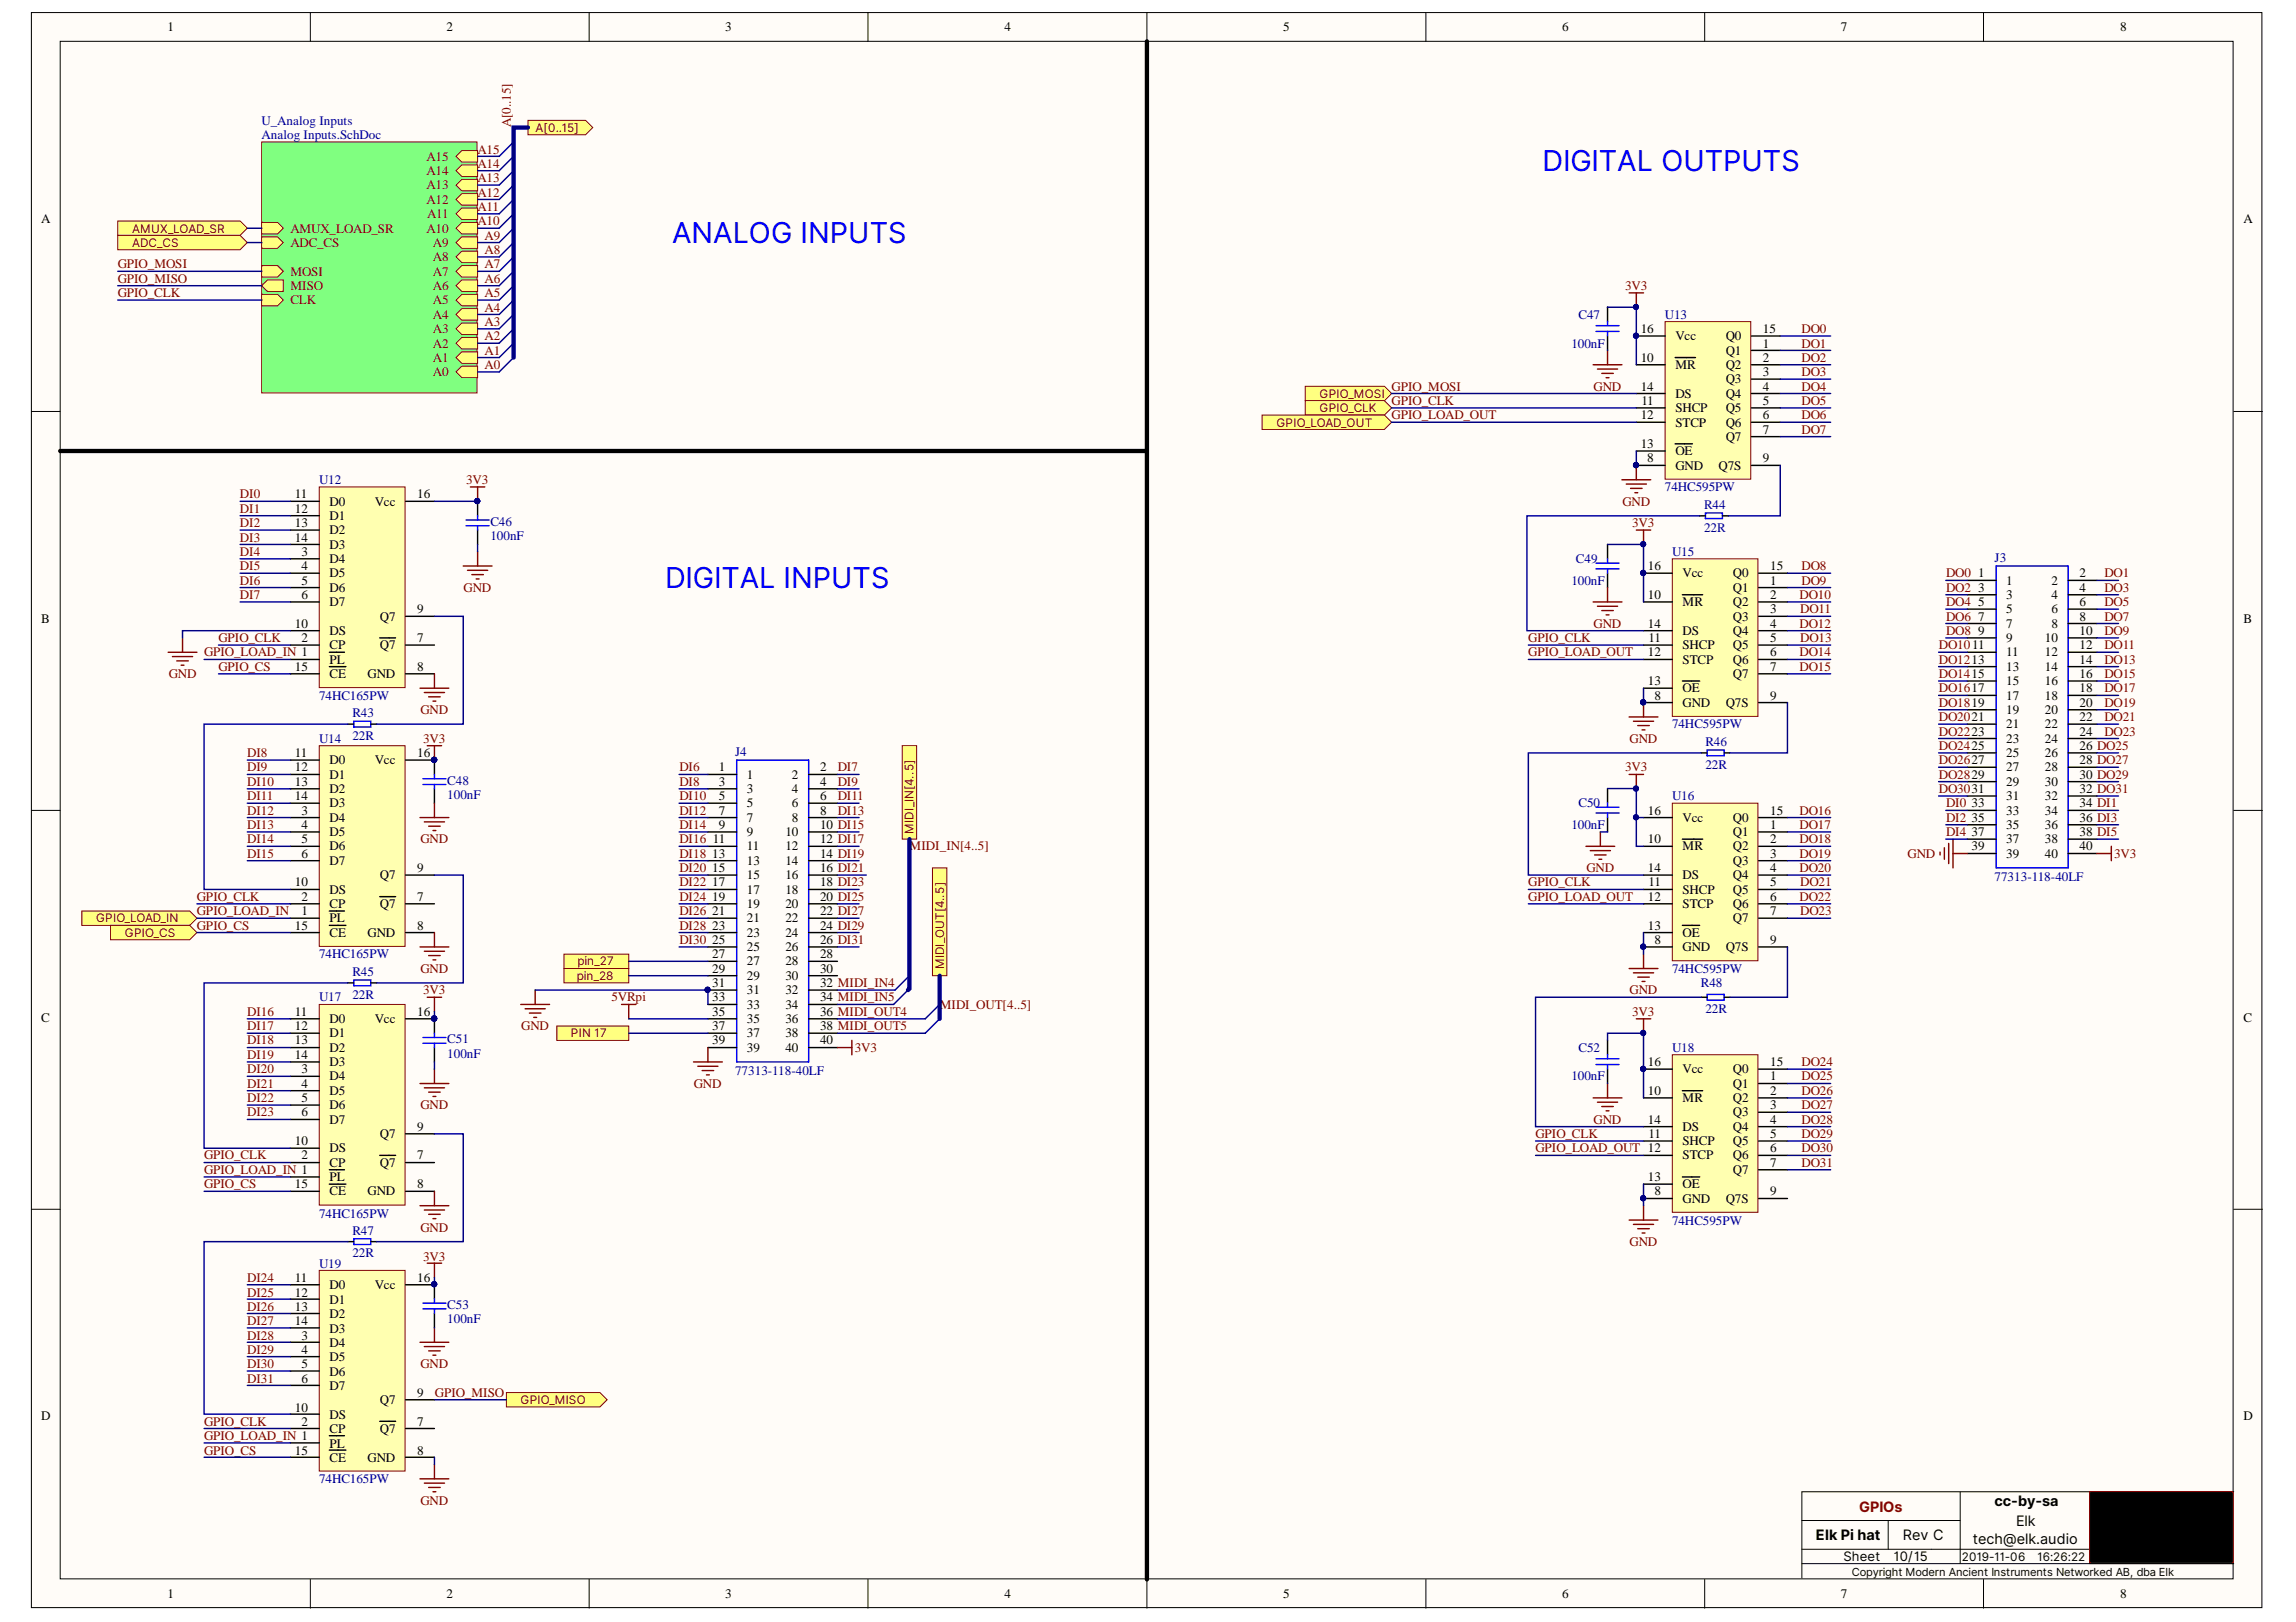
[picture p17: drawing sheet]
<svg xmlns="http://www.w3.org/2000/svg" width="297mm" height="210mm" viewBox="0 0 297 210" stroke-linecap="round" stroke-linejoin="round" font-family="sans-serif">
<defs><g id="words">
<g font-size="3.7" fill="#00f">
<text x="199.6" y="22.2">DIGITAL OUTPUTS</text>
<text x="87" y="31.4">ANALOG INPUTS</text>
<text x="86" y="76.1">DIGITAL INPUTS</text>
</g>
<text font-size="1.9" fill="#980000" x="240.5" y="195.6">GPIOs</text>
<g font-size="1.9">
<text x="258" y="194.8">cc-by-sa</text>
<text x="260.8" y="197.5">Elk</text>
<text x="234.9" y="199.3">Elk Pi hat</text>
<text x="246.2" y="199.3">Rev C</text>
<text x="255.2" y="199.8">tech@elk.audio</text>
</g>
<g font-size="1.7">
<text x="21.7" y="4.1">1</text>
<text x="57.8" y="4.1">2</text>
<text x="93.8" y="4.1">3</text>
<text x="129.9" y="4.1">4</text>
<text x="166" y="4.1">5</text>
<text x="202.1" y="4.1">6</text>
<text x="238.1" y="4.1">7</text>
<text x="274.3" y="4.1">8</text>
<text x="5.3" y="28.9">A</text>
<text x="290.3" y="28.9">A</text>
<text x="212.3" y="46.8">10</text>
<text x="212.3" y="43.1">16</text>
<text x="216.7" y="47.8">MR</text>
<text x="216.7" y="44">Vcc</text>
<text x="223.3" y="45.9">Q1</text>
<text x="223.3" y="47.8">Q2</text>
<text x="223.3" y="44">Q0</text>
<text x="228.1" y="45">1</text>
<text x="228.1" y="46.8">2</text>
<text x="228.1" y="43.1">15</text>
<text x="212.3" y="50.6">14</text>
<text x="212.3" y="52.4">11</text>
<text x="216.7" y="53.3">SHCP</text>
<text x="216.7" y="51.5">DS</text>
<text x="223.3" y="49.6">Q3</text>
<text x="223.3" y="51.5">Q4</text>
<text x="223.3" y="53.3">Q5</text>
<text x="228.1" y="48.7">3</text>
<text x="228.1" y="50.6">4</text>
<text x="228.1" y="52.4">5</text>
<text x="212.3" y="54.3">12</text>
<text x="212.3" y="58">13</text>
<text x="213.1" y="59.9">8</text>
<text x="216.7" y="55.2">STCP</text>
<text x="216.7" y="58.9">OE</text>
<text x="223.3" y="55.2">Q6</text>
<text x="223.3" y="57.1">Q7</text>
<text x="228.1" y="54.3">6</text>
<text x="228.1" y="56.1">7</text>
<text x="228.1" y="59.9">9</text>
<text x="38.2" y="64.5">11</text>
<text x="42.6" y="65.4">D0</text>
<text x="48.5" y="65.4">Vcc</text>
<text x="54" y="64.5">16</text>
<text x="216.7" y="60.8">GND</text>
<text x="222.3" y="60.8">Q7S</text>
<text x="38.2" y="66.4">12</text>
<text x="38.2" y="68.2">13</text>
<text x="38.2" y="70.1">14</text>
<text x="39" y="71.9">3</text>
<text x="42.6" y="67.3">D1</text>
<text x="42.6" y="69.1">D2</text>
<text x="42.6" y="71">D3</text>
<text x="39" y="73.8">4</text>
<text x="39" y="75.7">5</text>
<text x="39" y="77.5">6</text>
<text x="42.6" y="72.9">D4</text>
<text x="42.6" y="74.7">D5</text>
<text x="42.6" y="76.6">D6</text>
<text x="213.2" y="77.5">10</text>
<text x="213.2" y="73.8">16</text>
<text x="217.7" y="74.7">Vcc</text>
<text x="224.2" y="76.6">Q1</text>
<text x="224.2" y="74.7">Q0</text>
<text x="229" y="75.7">1</text>
<text x="229" y="77.5">2</text>
<text x="229" y="73.8">15</text>
<text x="255.9" y="74.7">1</text>
<text x="255.9" y="76.6">3</text>
<text x="259.6" y="75.7">1</text>
<text x="259.6" y="77.5">3</text>
<text x="265.4" y="75.7">2</text>
<text x="265.4" y="77.5">4</text>
<text x="269" y="74.7">2</text>
<text x="269" y="76.6">4</text>
<text x="5.3" y="80.6">B</text>
<text x="38.2" y="81.2">10</text>
<text x="39" y="83.1">2</text>
<text x="42.6" y="78.4">D7</text>
<text x="42.6" y="82.2">DS</text>
<text x="49.2" y="80.3">Q7</text>
<text x="54" y="83.1">7</text>
<text x="54" y="79.4">9</text>
<text x="213.2" y="81.2">14</text>
<text x="213.3" y="83.1">11</text>
<text x="217.7" y="78.4">MR</text>
<text x="217.7" y="82.2">DS</text>
<text x="224.2" y="78.4">Q2</text>
<text x="224.2" y="80.3">Q3</text>
<text x="224.2" y="82.2">Q4</text>
<text x="229" y="79.4">3</text>
<text x="229" y="81.2">4</text>
<text x="229" y="83.1">5</text>
<text x="255.9" y="78.4">5</text>
<text x="255.9" y="80.3">7</text>
<text x="255.9" y="82.2">9</text>
<text x="259.6" y="79.4">5</text>
<text x="259.6" y="81.2">7</text>
<text x="259.6" y="83.1">9</text>
<text x="264.5" y="83.1">10</text>
<text x="265.4" y="79.4">6</text>
<text x="265.4" y="81.2">8</text>
<text x="269" y="78.4">6</text>
<text x="269" y="80.3">8</text>
<text x="269" y="82.2">10</text>
<text x="290.3" y="80.6">B</text>
<text x="38.2" y="86.8">15</text>
<text x="42.6" y="85.9">PL</text>
<text x="42.6" y="84">CP</text>
<text x="42.6" y="87.7">CE</text>
<text x="47.5" y="87.7">GND</text>
<text x="49.2" y="84">Q7</text>
<text x="54" y="86.8">8</text>
<text x="213.2" y="85">12</text>
<text x="213.2" y="88.7">13</text>
<text x="217.7" y="84">SHCP</text>
<text x="217.7" y="85.9">STCP</text>
<text x="217.7" y="89.6">OE</text>
<text x="224.2" y="84">Q5</text>
<text x="224.2" y="85.9">Q6</text>
<text x="224.2" y="87.7">Q7</text>
<text x="229" y="85">6</text>
<text x="229" y="86.8">7</text>
<text x="259.6" y="85">11</text>
<text x="259.6" y="86.8">13</text>
<text x="259.6" y="88.7">15</text>
<text x="264.5" y="85">12</text>
<text x="264.5" y="86.8">14</text>
<text x="264.5" y="88.7">16</text>
<text x="269" y="84">12</text>
<text x="269" y="85.9">14</text>
<text x="269" y="87.7">16</text>
<text x="269" y="89.6">18</text>
<text x="214" y="90.5">8</text>
<text x="217.7" y="91.5">GND</text>
<text x="223.3" y="91.5">Q7S</text>
<text x="229" y="90.5">9</text>
<text x="259.6" y="90.5">17</text>
<text x="259.6" y="92.4">19</text>
<text x="259.6" y="94.3">21</text>
<text x="264.5" y="90.5">18</text>
<text x="264.5" y="92.4">20</text>
<text x="264.5" y="94.3">22</text>
<text x="269" y="91.5">20</text>
<text x="269" y="93.3">22</text>
<text x="269" y="95.2">24</text>
<text x="38.2" y="98">11</text>
<text x="38.2" y="99.8">12</text>
<text x="38.2" y="101.7">13</text>
<text x="42.6" y="98.9">D0</text>
<text x="42.6" y="100.8">D1</text>
<text x="48.5" y="98.9">Vcc</text>
<text x="54" y="98">16</text>
<text x="93" y="99.8">1</text>
<text x="93" y="101.7">3</text>
<text x="96.6" y="100.8">1</text>
<text x="102.5" y="100.8">2</text>
<text x="106.1" y="99.8">2</text>
<text x="106.1" y="101.7">4</text>
<text x="259.6" y="96.1">23</text>
<text x="259.6" y="98">25</text>
<text x="259.6" y="99.8">27</text>
<text x="259.6" y="101.7">29</text>
<text x="264.5" y="96.1">24</text>
<text x="264.5" y="98">26</text>
<text x="264.5" y="99.8">28</text>
<text x="264.5" y="101.7">30</text>
<text x="269" y="97">26 DO25</text>
<text x="269" y="98.9">28 DO27</text>
<text x="269" y="100.8">30 DO29</text>
<text x="38.2" y="103.6">14</text>
<text x="39" y="105.4">3</text>
<text x="39" y="107.3">4</text>
<text x="42.6" y="106.3">D4</text>
<text x="42.6" y="102.6">D2</text>
<text x="42.6" y="104.5">D3</text>
<text x="93" y="103.6">5</text>
<text x="93" y="105.4">7</text>
<text x="93" y="107.3">9</text>
<text x="96.6" y="102.6">3</text>
<text x="96.6" y="104.5">5</text>
<text x="96.6" y="106.3">7</text>
<text x="102.5" y="102.6">4</text>
<text x="102.5" y="104.5">6</text>
<text x="102.5" y="106.3">8</text>
<text x="106.1" y="103.6">6</text>
<text x="106.1" y="105.4">8</text>
<text x="106.1" y="107.3">10 DI15</text>
<text x="213.2" y="105.4">16</text>
<text x="217.7" y="106.3">Vcc</text>
<text x="224.2" y="106.3">Q0</text>
<text x="229" y="107.3">1</text>
<text x="229" y="105.4">15</text>
<text x="255.1" y="104.5">33</text>
<text x="255.1" y="106.3">35</text>
<text x="259.6" y="103.6">31</text>
<text x="259.6" y="105.4">33</text>
<text x="259.6" y="107.3">35</text>
<text x="264.5" y="103.6">32</text>
<text x="264.5" y="105.4">34</text>
<text x="264.5" y="107.3">36</text>
<text x="269" y="102.6">32 DO31</text>
<text x="269" y="104.5">34 DI1</text>
<text x="269" y="106.3">36 DI3</text>
<text x="39" y="109.1">5</text>
<text x="39" y="111">6</text>
<text x="42.6" y="108.2">D5</text>
<text x="42.6" y="110.1">D6</text>
<text x="42.6" y="111.9">D7</text>
<text x="49.2" y="113.8">Q7</text>
<text x="54" y="112.9">9</text>
<text x="92.1" y="111">13</text>
<text x="92.1" y="112.9">15</text>
<text x="92.2" y="109.1">11</text>
<text x="96.6" y="108.2">9</text>
<text x="96.6" y="110.1">11</text>
<text x="96.6" y="111.9">13</text>
<text x="96.6" y="113.8">15</text>
<text x="101.6" y="108.2">10</text>
<text x="101.6" y="110.1">12</text>
<text x="101.6" y="111.9">14</text>
<text x="101.6" y="113.8">16</text>
<text x="106.1" y="109.1">12 DI17</text>
<text x="106.1" y="111">14 DI19</text>
<text x="106.1" y="112.9">16 DI21</text>
<text x="213.2" y="109.1">10</text>
<text x="213.2" y="112.9">14</text>
<text x="217.7" y="110.1">MR</text>
<text x="217.7" y="113.8">DS</text>
<text x="224.2" y="108.2">Q1</text>
<text x="224.2" y="110.1">Q2</text>
<text x="224.2" y="111.9">Q3</text>
<text x="224.2" y="113.8">Q4</text>
<text x="229" y="109.1">2</text>
<text x="229" y="111">3</text>
<text x="229" y="112.9">4</text>
<text x="255.1" y="108.2">37</text>
<text x="255.1" y="110.1">39</text>
<text x="259.6" y="109.1">37</text>
<text x="259.6" y="111">39</text>
<text x="264.5" y="109.1">38</text>
<text x="264.5" y="111">40</text>
<text x="269" y="108.2">38 DI5</text>
<text x="269" y="110.1">40</text>
<text x="38.2" y="114.7">10</text>
<text x="39" y="118.4">1</text>
<text x="39" y="116.6">2</text>
<text x="42.6" y="119.4">PL</text>
<text x="42.6" y="117.5">CP</text>
<text x="42.6" y="115.6">DS</text>
<text x="49.2" y="117.5">Q7</text>
<text x="54" y="116.6">7</text>
<text x="92.1" y="114.7">17</text>
<text x="92.1" y="116.6">19</text>
<text x="92.1" y="118.4">21</text>
<text x="96.6" y="115.6">17</text>
<text x="96.6" y="117.5">19</text>
<text x="96.6" y="119.4">21</text>
<text x="101.6" y="115.6">18</text>
<text x="101.6" y="117.5">20</text>
<text x="101.6" y="119.4">22</text>
<text x="106.1" y="114.7">18 DI23</text>
<text x="106.1" y="116.6">20 DI25</text>
<text x="106.1" y="118.4">22 DI27</text>
<text x="213.2" y="116.6">12</text>
<text x="213.3" y="114.7">11</text>
<text x="217.7" y="115.6">SHCP</text>
<text x="217.7" y="117.5">STCP</text>
<text x="224.2" y="115.6">Q5</text>
<text x="224.2" y="117.5">Q6</text>
<text x="224.2" y="119.4">Q7</text>
<text x="229" y="114.7">5</text>
<text x="229" y="116.6">6</text>
<text x="229" y="118.4">7</text>
<text x="38.2" y="120.3">15</text>
<text x="42.6" y="121.2">CE</text>
<text x="47.5" y="121.2">GND</text>
<text x="54" y="120.3">8</text>
<text x="92.1" y="120.3">23</text>
<text x="92.1" y="122.1">25</text>
<text x="92.1" y="124">27</text>
<text x="92.1" y="125.9">29</text>
<text x="96.6" y="121.2">23</text>
<text x="96.6" y="123.1">25</text>
<text x="96.6" y="124.9">27</text>
<text x="101.6" y="121.2">24</text>
<text x="101.6" y="123.1">26</text>
<text x="101.6" y="124.9">28</text>
<text x="106.1" y="120.3">24 DI29</text>
<text x="106.1" y="122.1">26 DI31</text>
<text x="106.1" y="124">28</text>
<text x="106.1" y="125.9">30</text>
<text x="213.2" y="120.3">13</text>
<text x="214" y="122.1">8</text>
<text x="217.7" y="123.1">GND</text>
<text x="217.7" y="121.2">OE</text>
<text x="223.3" y="123.1">Q7S</text>
<text x="229" y="122.1">9</text>
<text x="38.2" y="131.4">11</text>
<text x="54" y="131.4">16</text>
<text x="92.1" y="127.7">31</text>
<text x="92.1" y="129.6">33</text>
<text x="92.1" y="131.4">35</text>
<text x="96.6" y="126.8">29</text>
<text x="96.6" y="128.7">31</text>
<text x="96.6" y="130.5">33</text>
<text x="101.6" y="126.8">30</text>
<text x="101.6" y="128.7">32</text>
<text x="101.6" y="130.5">34</text>
<text x="106.1" y="127.7">32 MIDI_IN4</text>
<text x="106.1" y="129.6">34 MIDI_IN5</text>
<text x="106.1" y="131.4">36 MIDI_OUT4</text>
<text x="5.3" y="132.2">C</text>
<text x="38.2" y="133.3">12</text>
<text x="38.2" y="135.2">13</text>
<text x="38.2" y="137">14</text>
<text x="42.6" y="132.4">D0</text>
<text x="42.6" y="134.2">D1</text>
<text x="42.6" y="136.1">D2</text>
<text x="42.6" y="138">D3</text>
<text x="48.5" y="132.4">Vcc</text>
<text x="92.1" y="133.3">37</text>
<text x="92.1" y="135.2">39</text>
<text x="96.6" y="132.4">35</text>
<text x="96.6" y="134.2">37</text>
<text x="96.6" y="136.1">39</text>
<text x="101.6" y="132.4">36</text>
<text x="101.6" y="134.2">38</text>
<text x="101.6" y="136.1">40</text>
<text x="106.1" y="133.3">38 MIDI_OUT5</text>
<text x="106.1" y="135.2">40</text>
<text x="213.2" y="138">16</text>
<text x="229" y="138">15</text>
<text x="290.3" y="132.2">C</text>
<text x="39" y="138.9">3</text>
<text x="39" y="140.7">4</text>
<text x="39" y="142.6">5</text>
<text x="42.6" y="139.8">D4</text>
<text x="42.6" y="141.7">D5</text>
<text x="42.6" y="143.5">D6</text>
<text x="213.2" y="141.7">10</text>
<text x="217.7" y="142.6">MR</text>
<text x="217.7" y="138.9">Vcc</text>
<text x="224.2" y="140.7">Q1</text>
<text x="224.2" y="142.6">Q2</text>
<text x="224.2" y="138.9">Q0</text>
<text x="229" y="139.8">1</text>
<text x="229" y="141.7">2</text>
<text x="229" y="143.5">3</text>
<text x="38.2" y="148.2">10</text>
<text x="39" y="144.5">6</text>
<text x="42.6" y="145.4">D7</text>
<text x="42.6" y="149.1">DS</text>
<text x="49.2" y="147.3">Q7</text>
<text x="54" y="146.3">9</text>
<text x="213.2" y="145.4">14</text>
<text x="213.3" y="147.3">11</text>
<text x="217.7" y="148.2">SHCP</text>
<text x="217.7" y="146.3">DS</text>
<text x="224.2" y="144.5">Q3</text>
<text x="224.2" y="146.3">Q4</text>
<text x="224.2" y="148.2">Q5</text>
<text x="229" y="145.4">4</text>
<text x="229" y="147.3">5</text>
<text x="229" y="149.1">6</text>
<text x="38.2" y="153.8">15</text>
<text x="39" y="150">2</text>
<text x="42.6" y="152.8">PL</text>
<text x="42.6" y="151">CP</text>
<text x="42.6" y="154.7">CE</text>
<text x="47.5" y="154.7">GND</text>
<text x="49.2" y="151">Q7</text>
<text x="54" y="150">7</text>
<text x="54" y="153.8">8</text>
<text x="213.2" y="152.8">13</text>
<text x="214" y="154.7">8</text>
<text x="217.7" y="155.6">GND</text>
<text x="217.7" y="150">STCP</text>
<text x="217.7" y="153.8">OE</text>
<text x="223.3" y="155.6">Q7S</text>
<text x="224.2" y="150">Q6</text>
<text x="224.2" y="151.9">Q7</text>
<text x="229" y="151">7</text>
<text x="229" y="154.7">9</text>
<text x="38.2" y="165.9">11</text>
<text x="38.2" y="167.8">12</text>
<text x="42.6" y="166.9">D0</text>
<text x="48.5" y="166.9">Vcc</text>
<text x="54" y="165.9">16</text>
<text x="38.2" y="169.7">13</text>
<text x="38.2" y="171.5">14</text>
<text x="39" y="173.4">3</text>
<text x="42.6" y="168.7">D1</text>
<text x="42.6" y="170.6">D2</text>
<text x="42.6" y="172.4">D3</text>
<text x="39" y="175.2">4</text>
<text x="39" y="177.1">5</text>
<text x="39" y="179">6</text>
<text x="42.6" y="174.3">D4</text>
<text x="42.6" y="176.2">D5</text>
<text x="42.6" y="178">D6</text>
<text x="42.6" y="179.9">D7</text>
<text x="5.3" y="183.8">D</text>
<text x="38.2" y="182.7">10</text>
<text x="39" y="184.5">2</text>
<text x="42.6" y="185.5">CP</text>
<text x="42.6" y="183.6">DS</text>
<text x="49.2" y="185.5">Q7</text>
<text x="49.2" y="181.7">Q7</text>
<text x="54" y="184.5">7</text>
<text x="54" y="180.8">9</text>
<text x="290.3" y="183.8">D</text>
<text x="38.2" y="188.3">15</text>
<text x="42.6" y="187.3">PL</text>
<text x="42.6" y="189.2">CE</text>
<text x="47.5" y="189.2">GND</text>
<text x="54" y="188.3">8</text>
<text x="238.5" y="201.9">Sheet</text>
<text x="245" y="201.9">10/15</text>
<text x="21.7" y="206.8">1</text>
<text x="57.8" y="206.8">2</text>
<text x="93.8" y="206.8">3</text>
<text x="129.9" y="206.8">4</text>
<text x="166" y="206.8">5</text>
<text x="202.1" y="206.8">6</text>
<text x="238.1" y="206.8">7</text>
<text x="274.3" y="206.8">8</text>
</g>
<g font-size="1.7" fill="#000080">
<text x="33.8" y="16.1">U_Analog Inputs</text>
<text x="33.8" y="18">Analog Inputs.SchDoc</text>
<text x="204.2" y="41.3">C47</text>
<text x="215.4" y="41.3">U13</text>
<text x="203.3" y="45">100nF</text>
<text x="41.3" y="62.6">U12</text>
<text x="215.4" y="63.6">74HC595PW</text>
<text x="220.5" y="65.9">R44</text>
<text x="63.5" y="69.9">100nF</text>
<text x="63.5" y="68.1">C46</text>
<text x="216.3" y="71.9">U15</text>
<text x="220.5" y="68.8">22R</text>
<text x="203.3" y="75.7">100nF</text>
<text x="203.9" y="72.9">C49</text>
<text x="258" y="72.7">J3</text>
<text x="41.3" y="90.5">74HC165PW</text>
<text x="45.6" y="95.8">22R</text>
<text x="45.6" y="92.8">R43</text>
<text x="216.3" y="94.3">74HC595PW</text>
<text x="41.3" y="96.1">U14</text>
<text x="57.9" y="101.5">C48</text>
<text x="95.1" y="97.8">J4</text>
<text x="220.6" y="99.5">22R</text>
<text x="220.6" y="96.5">R46</text>
<text x="57.9" y="103.4">100nF</text>
<text x="203.3" y="107.3">100nF</text>
<text x="204.2" y="104.5">C50</text>
<text x="216.3" y="103.6">U16</text>
<text x="258" y="114">77313-118-40LF</text>
<text x="41.3" y="124">74HC165PW</text>
<text x="216.3" y="125.9">74HC595PW</text>
<text x="41.3" y="129.6">U17</text>
<text x="45.6" y="129.3">22R</text>
<text x="45.6" y="126.3">R45</text>
<text x="220" y="127.7">R48</text>
<text x="220.6" y="131.1">22R</text>
<text x="57.9" y="136.9">100nF</text>
<text x="57.9" y="135">C51</text>
<text x="204.2" y="136.1">C52</text>
<text x="216.3" y="136.1">U18</text>
<text x="95.1" y="139.1">77313-118-40LF</text>
<text x="203.3" y="139.8">100nF</text>
<text x="41.3" y="157.6">74HC165PW</text>
<text x="45.6" y="159.8">R47</text>
<text x="216.3" y="158.5">74HC595PW</text>
<text x="41.3" y="164.1">U19</text>
<text x="45.6" y="162.7">22R</text>
<text x="57.9" y="171.3">100nF</text>
<text x="57.9" y="169.4">C53</text>
<text x="41.3" y="192">74HC165PW</text>
</g>
<g font-size="1.7" fill="#800000">
<text x="66.1" y="16.5" transform="rotate(-90 66.1 16.5)">A[0..15]</text>
<text x="55.2" y="22.7">A14</text>
<text x="55.2" y="20.8">A15</text>
<text x="61.8" y="21.7">A14</text>
<text x="61.8" y="23.6">A13</text>
<text x="61.8" y="19.9">A15</text>
<text x="55.2" y="26.4">A12</text>
<text x="55.2" y="24.5">A13</text>
<text x="55.2" y="28.2">A11</text>
<text x="61.8" y="29.2">A10</text>
<text x="61.8" y="27.3">A11</text>
<text x="61.8" y="25.4">A12</text>
<text x="15.2" y="34.7">GPIO_MOSI</text>
<text x="37.6" y="32">ADC_CS</text>
<text x="37.6" y="30.1">AMUX_LOAD_SR</text>
<text x="37.6" y="35.7">MOSI</text>
<text x="55.2" y="30.1">A10</text>
<text x="56" y="35.7">A7</text>
<text x="56" y="33.8">A8</text>
<text x="56" y="32">A9</text>
<text x="62.7" y="34.7">A7</text>
<text x="62.7" y="32.9">A8</text>
<text x="62.7" y="31">A9</text>
<text x="15.2" y="38.5">GPIO_CLK</text>
<text x="15.2" y="36.6">GPIO_MISO</text>
<text x="37.6" y="37.5">MISO</text>
<text x="37.6" y="39.4">CLK</text>
<text x="56" y="41.3">A4</text>
<text x="56" y="39.4">A5</text>
<text x="56" y="37.5">A6</text>
<text x="62.7" y="40.3">A4</text>
<text x="62.7" y="38.5">A5</text>
<text x="62.7" y="36.6">A6</text>
<text x="210.2" y="37.5">3V3</text>
<text x="56" y="46.8">A1</text>
<text x="56" y="45">A2</text>
<text x="56" y="43.1">A3</text>
<text x="62.7" y="47.8">A0</text>
<text x="62.7" y="45.9">A1</text>
<text x="62.7" y="44">A2</text>
<text x="62.7" y="42.2">A3</text>
<text x="233.1" y="43.1">DO0</text>
<text x="233.1" y="45">DO1</text>
<text x="233.1" y="46.8">DO2</text>
<text x="56" y="48.7">A0</text>
<text x="180" y="50.6">GPIO_MOSI</text>
<text x="180" y="52.4">GPIO_CLK</text>
<text x="206.2" y="50.6">GND</text>
<text x="233.1" y="48.7">DO3</text>
<text x="233.1" y="50.6">DO4</text>
<text x="233.1" y="52.4">DO5</text>
<text x="180" y="54.3">GPIO_LOAD_OUT</text>
<text x="233.1" y="54.3">DO6</text>
<text x="233.1" y="56.1">DO7</text>
<text x="31" y="64.5">DI0</text>
<text x="60.3" y="62.6">3V3</text>
<text x="209.9" y="65.4">GND</text>
<text x="31" y="66.4">DI1</text>
<text x="31" y="68.2">DI2</text>
<text x="31" y="70.1">DI3</text>
<text x="31" y="71.9">DI4</text>
<text x="211.2" y="68.2">3V3</text>
<text x="31" y="73.8">DI5</text>
<text x="31" y="75.7">DI6</text>
<text x="31" y="77.5">DI7</text>
<text x="60" y="76.6">GND</text>
<text x="232.8" y="77.5">DO10</text>
<text x="233.1" y="73.8">DO8</text>
<text x="233.1" y="75.7">DO9</text>
<text x="251.8" y="74.7">DO0</text>
<text x="251.8" y="76.6">DO2</text>
<text x="272.2" y="74.7">DO1</text>
<text x="272.2" y="76.6">DO3</text>
<text x="28.3" y="83.1">GPIO_CLK</text>
<text x="197.7" y="83.1">GPIO_CLK</text>
<text x="206.2" y="81.2">GND</text>
<text x="232.8" y="81.2">DO12</text>
<text x="232.9" y="79.4">DO11</text>
<text x="232.9" y="83.1">DO13</text>
<text x="251.8" y="78.4">DO4</text>
<text x="251.8" y="80.3">DO6</text>
<text x="251.8" y="82.2">DO8</text>
<text x="272.2" y="78.4">DO5</text>
<text x="272.2" y="80.3">DO7</text>
<text x="272.2" y="82.2">DO9</text>
<text x="21.8" y="87.7">GND</text>
<text x="26.4" y="85">GPIO_LOAD_IN 1</text>
<text x="28.3" y="86.8">GPIO_CS</text>
<text x="197.7" y="85">GPIO_LOAD_OUT</text>
<text x="232.8" y="85">DO14</text>
<text x="232.8" y="86.8">DO15</text>
<text x="250.8" y="87.7">DO1415</text>
<text x="250.8" y="84">DO1011</text>
<text x="250.8" y="85.9">DO1213</text>
<text x="250.8" y="89.6">DO1617</text>
<text x="272.2" y="85.9">DO13</text>
<text x="272.2" y="87.7">DO15</text>
<text x="272.2" y="84">DO11</text>
<text x="272.2" y="89.6">DO17</text>
<text x="54.4" y="92.4">GND</text>
<text x="250.8" y="91.5">DO1819</text>
<text x="250.8" y="93.3">DO2021</text>
<text x="250.8" y="95.2">DO2223</text>
<text x="272.2" y="91.5">DO19</text>
<text x="272.2" y="93.3">DO21</text>
<text x="272.2" y="95.2">DO23</text>
<text x="32" y="98">DI8</text>
<text x="32" y="99.8">DI9</text>
<text x="32" y="101.7">DI10</text>
<text x="54.7" y="96.1">3V3</text>
<text x="87.9" y="99.8">DI6</text>
<text x="87.9" y="101.7">DI8</text>
<text x="108.4" y="99.8">DI7</text>
<text x="108.4" y="101.7">DI9</text>
<text x="210.2" y="99.8">3V3</text>
<text x="210.8" y="96.1">GND</text>
<text x="250.8" y="97">DO2425</text>
<text x="250.8" y="98.9">DO2627</text>
<text x="250.8" y="100.8">DO2829</text>
<text x="32" y="103.6">DI11</text>
<text x="32" y="105.4">DI12</text>
<text x="32" y="107.3">DI13</text>
<text x="87.9" y="105.4">DI12</text>
<text x="87.9" y="107.3">DI14</text>
<text x="87.9" y="103.6">DI10</text>
<text x="108.4" y="103.6">DI11</text>
<text x="108.4" y="105.4">DI13</text>
<text x="232.8" y="105.4">DO16</text>
<text x="232.8" y="107.3">DO17</text>
<text x="250.8" y="102.6">DO3031</text>
<text x="251.8" y="104.5">DI0</text>
<text x="251.8" y="106.3">DI2</text>
<text x="32" y="109.1">DI14</text>
<text x="32" y="111">DI15</text>
<text x="54.4" y="109.1">GND</text>
<text x="87.9" y="112.9">DI20</text>
<text x="87.9" y="111">DI18</text>
<text x="87.9" y="109.1">DI16</text>
<text x="117.7" y="110.1">MIDI_IN[4..5]</text>
<text x="205.2" y="112.9">GND</text>
<text x="232.8" y="109.1">DO18</text>
<text x="232.8" y="111">DO19</text>
<text x="232.8" y="112.9">DO20</text>
<text x="246.8" y="111">GND</text>
<text x="251.8" y="108.2">DI4</text>
<text x="273.5" y="111">3V3</text>
<text x="25.5" y="116.6">GPIO_CLK</text>
<text x="25.5" y="118.4">GPIO_LOAD_IN</text>
<text x="87.9" y="114.7">DI22</text>
<text x="87.9" y="116.6">DI24</text>
<text x="87.9" y="118.4">DI26</text>
<text x="197.7" y="114.7">GPIO_CLK</text>
<text x="197.7" y="116.6">GPIO_LOAD_OUT</text>
<text x="232.8" y="116.6">DO22</text>
<text x="232.9" y="114.7">DO21</text>
<text x="232.9" y="118.4">DO23</text>
<text x="25.5" y="120.3">GPIO_CS</text>
<text x="54.4" y="125.9">GND</text>
<text x="87.9" y="120.3">DI28</text>
<text x="87.9" y="122.1">DI30</text>
<text x="32" y="131.4">DI16</text>
<text x="54.7" y="128.7">3V3</text>
<text x="79.1" y="129.6">5VRpi</text>
<text x="121.6" y="130.5">MIDI_OUT[4..5]</text>
<text x="210.8" y="128.7">GND</text>
<text x="211.2" y="131.4">3V3</text>
<text x="32" y="133.3">DI17</text>
<text x="32" y="135.2">DI18</text>
<text x="32" y="137">DI19</text>
<text x="67.4" y="133.3">GND</text>
<text x="110.6" y="136.1">3V3</text>
<text x="233.1" y="138">DO24</text>
<text x="32" y="138.9">DI20</text>
<text x="32" y="140.7">DI21</text>
<text x="32" y="142.6">DI22</text>
<text x="54.4" y="143.5">GND</text>
<text x="89.8" y="140.7">GND</text>
<text x="233.1" y="139.8">DO25</text>
<text x="233.1" y="141.7">DO26</text>
<text x="233.1" y="143.5">DO27</text>
<text x="32" y="144.5">DI23</text>
<text x="198.6" y="147.3">GPIO_CLK</text>
<text x="198.6" y="149.1">GPIO_LOAD_OUT 12</text>
<text x="206.2" y="145.4">GND</text>
<text x="233.1" y="145.4">DO28</text>
<text x="233.1" y="147.3">DO29</text>
<text x="233.1" y="149.1">DO30</text>
<text x="26.4" y="150">GPIO_CLK</text>
<text x="26.4" y="151.9">GPIO_LOAD_IN 1</text>
<text x="26.4" y="153.8">GPIO_CS</text>
<text x="233.1" y="151">DO31</text>
<text x="54.4" y="159.4">GND</text>
<text x="210.8" y="161.3">GND</text>
<text x="32" y="165.9">DI24</text>
<text x="32" y="167.8">DI25</text>
<text x="54.7" y="163.1">3V3</text>
<text x="32" y="169.7">DI26</text>
<text x="32" y="171.5">DI27</text>
<text x="32" y="173.4">DI28</text>
<text x="32" y="175.2">DI29</text>
<text x="32" y="177.1">DI30</text>
<text x="32" y="179">DI31</text>
<text x="54.4" y="177.1">GND</text>
<text x="26.4" y="184.5">GPIO_CLK</text>
<text x="56.3" y="180.8">GPIO_MISO</text>
<text x="26.4" y="186.4">GPIO_LOAD_IN 1</text>
<text x="26.4" y="188.3">GPIO_CS</text>
<text x="54.4" y="194.8">GND</text>
</g>
<g font-size="1.5" fill="#800000">
<text x="69.3" y="17.1">A[0..15]</text>
<text x="17.1" y="30.1">AMUX_LOAD_SR</text>
<text x="17.1" y="32">ADC_CS</text>
<text x="170.7" y="51.5">GPIO_MOSI</text>
<text x="170.7" y="53.3">GPIO_CLK</text>
<text x="165.1" y="55.2">GPIO_LOAD_OUT</text>
<text x="118.2" y="107.9" transform="rotate(-90 118.2 107.9)">MIDI_IN[4..5]</text>
<text x="12.4" y="119.4">GPIO_LOAD_IN</text>
<text x="16.2" y="121.2">GPIO_CS</text>
<text x="74.7" y="124.9">pin_27</text>
<text x="122.2" y="125.4" transform="rotate(-90 122.2 125.4)">MIDI_OUT[4..5]</text>
<text x="74.6" y="126.8">pin_28</text>
<text x="73.9" y="134.2">PIN 17</text>
<text x="67.3" y="181.7">GPIO_MISO</text>
</g>
<g font-size="1.5">
<text x="253.8" y="201.9">2019-11-06</text>
<text x="263.6" y="201.9">16:26:22</text>
</g>
<text font-size="1.4" x="239.6" y="203.9">Copyright Modern Ancient Instruments Networked AB, dba Elk</text>
</g></defs>
<g fill="#fffcf8" stroke="#000" stroke-width=".13">
<path d="M4.1 1.6h288.5v206.4h-288.5z"/>
<path d="M7.8 5.3h281.1v199h-281.1z"/>
</g>
<g fill="none" stroke="#000" stroke-width=".13">
<path d="M40.2 1.6v3.7M76.2 1.6v3.7M112.3 1.6v3.7M148.4 1.6v3.7M184.5 1.6v3.7M220.5 1.6v3.7M256.6 1.6v3.7M4.1 53.2h3.7M289 53.2h3.7M4.1 104.9h3.7M289 104.9h3.7M4.1 156.5h3.7"/>
<path d="M289 156.5h3.7M233.1 196.8h20.5M244.3 196.8v3.7M253.6 193v9.3M40.2 204.4v3.7M76.2 204.4v3.7M112.3 204.4v3.7M148.4 204.4v3.7M184.5 204.4v3.7M220.5 204.4v3.7M233.1 200.5h37.3M233.1 202.3h55.9"/>
<path d="M256.6 204.4v3.7M270.4 202.3v-9.3h18.6h-55.9v11.2"/>
</g>
<path d="M270.4 193h18.5v9.3h-18.5z" fill="#000" stroke="#800000" stroke-width=".13"/>
<path d="M216.4 72.3h11v20.4h-11z" fill="#ffffb0" stroke="#800000" stroke-width=".13"/>
<g fill="none" stroke="#000" stroke-width=".19">
<path d="M212.6 77.9h3.8M212.6 74.2h3.8M217.7 77h2.6M227.5 76h3.7M227.5 77.9h3.7M227.5 79.8h3.7M227.5 74.2h3.7M212.6 81.6h3.8M212.6 83.5h3.8M212.6 85.3h3.8M212.6 90.9h3.8M212.6 89.1h3.8"/>
<path d="M217.7 88.1h2.2M227.5 81.6h3.7M227.5 83.5h3.7M227.5 85.3h3.7M227.5 87.2h3.7M227.5 90.9h3.7"/>
</g>
<g fill="#000080" stroke="#000080" stroke-width=".13">
<circle cx="212.6" cy="90.9" r=".33"/>
<circle cx="212.6" cy="74.1" r=".33"/>
<circle cx="212.6" cy="70.4" r=".33"/>
<circle cx="211.6" cy="39.7" r=".33"/>
</g>
<path d="M210.8 37.9h1.8M211.7 37.9v1.9M211.7 68.6h1.9M212.6 68.6v1.9" fill="none" stroke="#800000" stroke-width=".19"/>
<path d="M215.4 41.6h11.1v20.4h-11.1z" fill="#ffffb0" stroke="#800000" stroke-width=".13"/>
<g fill="none" stroke="#000" stroke-width=".19">
<path d="M208 39.7v1.9M208 43.4v1.9M211.7 47.2h3.7M211.7 50.9h3.7M211.7 52.8h3.7M211.7 54.6h3.7M211.7 58.4h3.7M211.7 43.5h3.7M216.7 46.3h2.6M216.7 57.4h2.3M226.6 45.3h3.7M226.6 47.2h3.7"/>
<path d="M226.6 49.1h3.7M226.6 50.9h3.7M226.6 52.8h3.7M226.6 54.6h3.7M226.6 56.5h3.7M226.6 43.5h3.7M208 70.5v1.8M208 74.2v1.8M211.7 60.2h3.7M226.6 60.2h3.7"/>
</g>
<g fill="#000080" stroke="#000080" stroke-width=".13">
<circle cx="211.6" cy="60.2" r=".33"/>
<circle cx="211.6" cy="43.4" r=".33"/>
</g>
<path d="M206.5 42.1h3M206.5 42.9h3M208 41.6v.5M208 42.9v.5M206.5 72.9h3M206.5 73.6h3M208 72.3v.6M208 73.6v.6" fill="none" stroke="#00f" stroke-width=".19"/>
<g fill="#ffff80" stroke="#800000" stroke-width=".13">
<path d="M168.9 50h10.2l.9 .9-.9 1h-10.2z" fill-rule="evenodd"/>
<path d="M168.9 51.9h10.2l.9 .9-.9 .9h-10.2z" fill-rule="evenodd"/>
<path d="M163.3 53.7h15.8l.9 .9-.9 1h-15.8z" fill-rule="evenodd"/>
</g>
<path d="M41.3 96.5h11.1v26h-11.1z" fill="#ffffb0" stroke="#800000" stroke-width=".13"/>
<g fill="none" stroke="#000" stroke-width=".19">
<path d="M37.6 98.4h3.7M52.5 98.4h3.7M37.6 118.8h3.7M37.6 117h3.7M37.6 105.8h3.7M37.6 107.7h3.7M37.6 109.5h3.7M37.6 111.4h3.7M37.6 115.1h3.7M37.6 100.2h3.7M37.6 102.1h3.7M37.6 103.9h3.7"/>
<path d="M42.6 117.9h2M42.6 119.8h2.1M49.1 116h2.1M52.5 117h3.7M52.5 113.2h3.7M37.6 120.7h3.7M52.5 120.7h3.7"/>
</g>
<g fill="#000080" stroke="#000080" stroke-width=".13">
<circle cx="56.2" cy="98.3" r=".34"/>
<circle cx="61.7" cy="64.8" r=".33"/>
</g>
<path d="M60.9 63h1.8M61.8 63v1.9" fill="none" stroke="#800000" stroke-width=".19"/>
<path d="M41.3 63h11.1v26h-11.1z" fill="#ffffb0" stroke="#800000" stroke-width=".13"/>
<g fill="none" stroke="#000" stroke-width=".19">
<path d="M37.6 64.9h3.7M37.6 72.3h3.7M37.6 74.2h3.7M37.6 76h3.7M37.6 77.9h3.7M37.6 66.7h3.7M37.6 68.6h3.7M37.6 70.5h3.7M52.5 64.9h3.7M52.5 79.8h3.7M61.8 64.9v1.8M61.8 68.6v1.9"/>
<path d="M37.6 85.3h3.7M37.6 83.5h3.7M37.6 87.2h3.7M37.6 81.6h3.7M42.6 84.4h2M42.6 86.3h2.1M49.1 82.5h2.1M52.5 83.5h3.7M52.5 87.2h3.7M56.2 98.4v1.8M56.2 102.1v1.8"/>
</g>
<g fill="#000080" stroke="#000080" stroke-width=".13">
<circle cx="56.2" cy="98.3" r=".34"/>
<circle cx="61.7" cy="64.8" r=".33"/>
</g>
<path d="M60.3 67.3h3M60.3 68h3M61.8 66.7v.6M61.8 68v.6M54.7 100.8h3M54.7 101.5h3M56.2 100.2v.6M56.2 101.5v.6" fill="none" stroke="#00f" stroke-width=".19"/>
<g fill="#ffff80" stroke="#800000" stroke-width=".13">
<path d="M10.6 117.9h13.9l1 .9-1 1h-13.9z" fill-rule="evenodd"/>
<path d="M14.3 119.8h10.2l1 .9-1 .9h-10.2z" fill-rule="evenodd"/>
</g>
<path d="M216.4 103.9h11v20.4h-11z" fill="#ffffb0" stroke="#800000" stroke-width=".13"/>
<g fill="none" stroke="#000" stroke-width=".19">
<path d="M220.1 97.4h.7M223.1 97.4h.7M208 102v1.9M208 105.8v1.8M212.6 109.5h3.8M212.6 113.2h3.8M212.6 115.1h3.8M212.6 117h3.8M212.6 105.8h3.8M217.7 108.6h2.6M217.7 119.8h2.2M227.5 107.7h3.7"/>
<path d="M227.5 109.5h3.7M227.5 111.4h3.7M227.5 113.2h3.7M227.5 115.1h3.7M227.5 117h3.7M227.5 118.8h3.7M227.5 105.8h3.7M212.6 122.5h3.8M212.6 120.7h3.8M227.5 122.5h3.7"/>
</g>
<g fill="#000080" stroke="#000080" stroke-width=".13">
<circle cx="212.6" cy="122.5" r=".33"/>
<circle cx="211.6" cy="102" r=".33"/>
</g>
<path d="M220.9 97.1h2.2v.7h-2.2zM206.5 105.2h3M206.5 104.5h3M208 103.9v.6M208 105.2v.6" fill="none" stroke="#00f" stroke-width=".19"/>
<path d="M210.8 100.2h1.8M211.7 100.2v1.9" fill="none" stroke="#800000" stroke-width=".19"/>
<path d="M41.3 130h11.1v26h-11.1z" fill="#ffffb0" stroke="#800000" stroke-width=".13"/>
<g fill="none" stroke="#000" stroke-width=".19">
<path d="M37.6 131.8h3.7M37.6 139.3h3.7M37.6 133.7h3.7M37.6 135.6h3.7M37.6 137.4h3.7M52.5 131.8h3.7v1.9M56.2 135.6v1.8M37.6 152.3h3.7M37.6 150.4h3.7M37.6 141.1h3.7M37.6 143h3.7M37.6 144.9h3.7"/>
<path d="M37.6 154.2h3.7M37.6 148.6h3.7M42.6 151.4h2M42.6 153.2h2.1M49.1 149.5h2.1M52.5 150.4h3.7M52.5 154.2h3.7M52.5 146.7h3.7"/>
</g>
<circle cx="56.2" cy="131.8" r=".34" fill="#000080" stroke="#000080" stroke-width=".13"/>
<path d="M54.7 134.3h3M54.7 135h3M56.2 133.7v.6M56.2 135v.6" fill="none" stroke="#00f" stroke-width=".19"/>
<path d="M55.3 129.1h1.8M56.2 129.1v1.8" fill="none" stroke="#800000" stroke-width=".19"/>
<path d="M33.9 18.4h27.8v32.4h-27.8z" fill="#80ff80" stroke="#800000" stroke-width=".13"/>
<path d="M33.9 37l.7-.8h2v1.5h-2z" fill-rule="evenodd" fill="#ffff80"/>
<path d="M33.9 37l.7-.8h2v1.5h-2z" fill="none" stroke="#800000" stroke-width=".13"/>
<path d="M33.9 38.1h2l.7 .7-.7 .8h-2z" fill-rule="evenodd" fill="#ffff80"/>
<path d="M33.9 38.1h2l.7 .7-.7 .8h-2z" fill="none" stroke="#800000" stroke-width=".13"/>
<path d="M33.9 30.6h2l.7 .8-.7 .7h-2z" fill-rule="evenodd" fill="#ffff80"/>
<path d="M33.9 30.6h2l.7 .8-.7 .7h-2z" fill="none" stroke="#800000" stroke-width=".13"/>
<path d="M33.9 28.8h2l.7 .7-.7 .8h-2z" fill-rule="evenodd" fill="#ffff80"/>
<path d="M33.9 28.8h2l.7 .7-.7 .8h-2z" fill="none" stroke="#800000" stroke-width=".13"/>
<path d="M33.9 34.4h2l.7 .7-.7 .8h-2z" fill-rule="evenodd" fill="#ffff80"/>
<path d="M33.9 34.4h2l.7 .7-.7 .8h-2z" fill="none" stroke="#800000" stroke-width=".13"/>
<path d="M59 48.1l.7-.7h2.1v1.5h-2.1z" fill-rule="evenodd" fill="#ffff80"/>
<path d="M59 48.1l.7-.7h2.1v1.5h-2.1z" fill="none" stroke="#800000" stroke-width=".13"/>
<path d="M59 46.3l.7-.8h2.1v1.5h-2.1z" fill-rule="evenodd" fill="#ffff80"/>
<path d="M59 46.3l.7-.8h2.1v1.5h-2.1z" fill="none" stroke="#800000" stroke-width=".13"/>
<path d="M59 44.4l.7-.7h2.1v1.5h-2.1z" fill-rule="evenodd" fill="#ffff80"/>
<path d="M59 44.4l.7-.7h2.1v1.5h-2.1z" fill="none" stroke="#800000" stroke-width=".13"/>
<path d="M59 42.6l.7-.8h2.1v1.5h-2.1z" fill-rule="evenodd" fill="#ffff80"/>
<path d="M59 42.6l.7-.8h2.1v1.5h-2.1z" fill="none" stroke="#800000" stroke-width=".13"/>
<path d="M59 40.7l.7-.8h2.1v1.5h-2.1z" fill-rule="evenodd" fill="#ffff80"/>
<path d="M59 40.7l.7-.8h2.1v1.5h-2.1z" fill="none" stroke="#800000" stroke-width=".13"/>
<path d="M59 38.8l.7-.7h2.1v1.5h-2.1z" fill-rule="evenodd" fill="#ffff80"/>
<path d="M59 38.8l.7-.7h2.1v1.5h-2.1z" fill="none" stroke="#800000" stroke-width=".13"/>
<path d="M59 37l.7-.8h2.1v1.5h-2.1z" fill-rule="evenodd" fill="#ffff80"/>
<path d="M59 37l.7-.8h2.1v1.5h-2.1z" fill="none" stroke="#800000" stroke-width=".13"/>
<path d="M59 35.1l.7-.7h2.1v1.5h-2.1z" fill-rule="evenodd" fill="#ffff80"/>
<path d="M59 35.1l.7-.7h2.1v1.5h-2.1z" fill="none" stroke="#800000" stroke-width=".13"/>
<path d="M59 33.3l.7-.8h2.1v1.5h-2.1z" fill-rule="evenodd" fill="#ffff80"/>
<path d="M59 33.3l.7-.8h2.1v1.5h-2.1z" fill="none" stroke="#800000" stroke-width=".13"/>
<path d="M59 31.4l.7-.8h2.1v1.5h-2.1z" fill-rule="evenodd" fill="#ffff80"/>
<path d="M59 31.4l.7-.8h2.1v1.5h-2.1z" fill="none" stroke="#800000" stroke-width=".13"/>
<path d="M59 29.5l.7-.7h2.1v1.5h-2.1z" fill-rule="evenodd" fill="#ffff80"/>
<path d="M59 29.5l.7-.7h2.1v1.5h-2.1z" fill="none" stroke="#800000" stroke-width=".13"/>
<path d="M59 27.7l.7-.8h2.1v1.5h-2.1z" fill-rule="evenodd" fill="#ffff80"/>
<path d="M59 27.7l.7-.8h2.1v1.5h-2.1z" fill="none" stroke="#800000" stroke-width=".13"/>
<path d="M59 25.8l.7-.7h2.1v1.5h-2.1z" fill-rule="evenodd" fill="#ffff80"/>
<path d="M59 25.8l.7-.7h2.1v1.5h-2.1z" fill="none" stroke="#800000" stroke-width=".13"/>
<path d="M59 23.9l.7-.7h2.1v1.5h-2.1z" fill-rule="evenodd" fill="#ffff80"/>
<path d="M59 23.9l.7-.7h2.1v1.5h-2.1z" fill="none" stroke="#800000" stroke-width=".13"/>
<path d="M59 22.1l.7-.8h2.1v1.5h-2.1z" fill-rule="evenodd" fill="#ffff80"/>
<path d="M59 22.1l.7-.8h2.1v1.5h-2.1z" fill="none" stroke="#800000" stroke-width=".13"/>
<path d="M59 20.2l.7-.7h2.1v1.5h-2.1z" fill-rule="evenodd" fill="#ffff80"/>
<path d="M59 20.2l.7-.7h2.1v1.5h-2.1z" fill="none" stroke="#800000" stroke-width=".13"/>
<path d="M258.3 73.2h9.3v39.1h-9.3zM95.3 98.4h9.3v39h-9.3z" fill="none" stroke="#00f" stroke-width=".19"/>
<g fill="none" stroke="#000" stroke-width=".19">
<path d="M254.5 75.1h3.8M254.5 77h3.8M254.5 78.8h3.8M267.6 75.1h3.7M267.6 77h3.7M267.6 78.8h3.7M254.5 80.7h3.8M254.5 82.5h3.8M254.5 84.4h3.8M254.5 86.3h3.8M254.5 88.1h3.8M254.5 90h3.8"/>
<path d="M254.5 91.8h3.8M254.5 93.7h3.8M254.5 95.6h3.8M254.5 97.4h3.8M254.5 99.3h3.8M267.6 80.7h3.7M267.6 82.5h3.7M267.6 84.4h3.7M267.6 86.3h3.7M267.6 88.1h3.7M267.6 90h3.7M267.6 91.8h3.7"/>
<path d="M267.6 93.7h3.7M267.6 95.6h3.7M267.6 97.4h3.7M267.6 99.3h3.7M91.6 100.2h3.7M91.6 102.1h3.7M91.6 103.9h3.7M91.6 105.8h3.7M91.6 107.7h3.7M91.6 109.5h3.7M91.6 111.4h3.7M91.6 113.2h3.7"/>
<path d="M91.6 115.1h3.7M91.6 117h3.7M91.6 118.8h3.7M104.6 100.2h3.7M104.6 102.1h3.7M104.6 103.9h3.7M104.6 105.8h3.7M104.6 107.7h3.7M104.6 109.5h3.7M104.6 111.4h3.7M104.6 113.2h3.7M104.6 115.1h3.7"/>
<path d="M104.6 117h3.7M104.6 118.8h3.7M254.5 101.2h3.8M254.5 103h3.8M254.5 104.9h3.8M254.5 106.7h3.8M254.5 108.6h3.8M254.5 110.5h3.8M267.6 101.2h3.7M267.6 103h3.7M267.6 104.9h3.7M267.6 106.7h3.7"/>
<path d="M267.6 108.6h3.7M267.6 110.5h3.7M91.6 120.7h3.7M91.6 122.5h3.7M91.6 124.4h3.7M91.6 126.3h3.7M91.6 128.1h3.7M91.6 130h3.7M91.6 131.8h3.7M91.6 133.7h3.7M91.6 135.6h3.7M104.6 120.7h3.7"/>
<path d="M104.6 122.5h3.7M104.6 124.4h3.7M104.6 126.3h3.7M104.6 128.1h3.7M104.6 130h3.7M104.6 131.8h3.7M104.6 133.7h3.7M104.6 135.6h3.7"/>
</g>
<circle cx="91.5" cy="128.1" r=".33" fill="#000080" stroke="#000080" stroke-width=".13"/>
<path d="M271.3 110.5h1.8M273.1 109.5v1.9" fill="none" stroke="#800000" stroke-width=".19"/>
<path d="M216.4 136.5h11v20.4h-11z" fill="#ffffb0" stroke="#800000" stroke-width=".13"/>
<g fill="none" stroke="#000" stroke-width=".19">
<path d="M208 134.6v1.9M208 138.3v1.9M212.6 138.4h3.8M227.5 138.4h3.7M212.6 142.1h3.8M212.6 145.8h3.8M212.6 147.7h3.8M212.6 149.5h3.8M212.6 155.1h3.8M212.6 153.2h3.8M217.7 141.1h2.6M217.7 152.3h2.2"/>
<path d="M227.5 140.2h3.7M227.5 142.1h3.7M227.5 143.9h3.7M227.5 145.8h3.7M227.5 147.7h3.7M227.5 149.5h3.7M227.5 151.4h3.7M227.5 155.1h3.7"/>
</g>
<g fill="#000080" stroke="#000080" stroke-width=".13">
<circle cx="212.6" cy="155.1" r=".33"/>
<circle cx="212.6" cy="138.3" r=".33"/>
<circle cx="212.6" cy="133.7" r=".33"/>
</g>
<path d="M206.5 137.8h3M206.5 137h3M208 136.5v.5M208 137.8v.5" fill="none" stroke="#00f" stroke-width=".19"/>
<path d="M211.7 131.8h1.9M212.6 131.8v1.9" fill="none" stroke="#800000" stroke-width=".19"/>
<path d="M65.5 180.2h12.1l.9 .9-.9 1h-12.1z" fill-rule="evenodd" fill="#ffff80" stroke="#800000" stroke-width=".13"/>
<path d="M41.3 164.4h11.1v26h-11.1z" fill="#ffffb0" stroke="#800000" stroke-width=".13"/>
<g fill="none" stroke="#000" stroke-width=".19">
<path d="M37.6 166.3h3.7M37.6 173.7h3.7M37.6 175.6h3.7M37.6 177.4h3.7M37.6 179.3h3.7M37.6 168.1h3.7M37.6 170h3.7M37.6 171.8h3.7M52.5 166.3h3.7M56.2 166.2v1.9M56.2 169.9v1.9M37.6 186.7h3.7"/>
<path d="M37.6 184.9h3.7M37.6 188.6h3.7M37.6 183h3.7M42.6 185.8h2M42.6 187.7h2.1M49.1 183.9h2.1M52.5 184.9h3.7M52.5 188.6h3.7M52.5 181.1h3.7"/>
</g>
<circle cx="56.2" cy="166.2" r=".34" fill="#000080" stroke="#000080" stroke-width=".13"/>
<path d="M54.7 168.6h3M54.7 169.4h3M56.2 168.1v.5M56.2 169.4v.5" fill="none" stroke="#00f" stroke-width=".19"/>
<path d="M55.3 163.5h1.8M56.2 163.5v1.8" fill="none" stroke="#800000" stroke-width=".19"/>
<g fill="#ffff80" stroke="#800000" stroke-width=".13">
<path d="M15.2 28.6h15.9l.9 .9-.9 1h-15.9z" fill-rule="evenodd"/>
<path d="M15.2 30.5h15.9l.9 .9-.9 .9h-15.9z" fill-rule="evenodd"/>
</g>
<g fill="none" stroke="#800000" stroke-width=".19">
<path d="M206.1 47.2h3.7M206.7 47.8h2.6M207.2 48.3h1.5M207.8 48.9h.4M208 45.3v1.9M59.9 73.2h3.8M60.5 73.8h2.6M61 74.4h1.5M61.6 74.9h.4M61.8 71.4v1.8M206.1 77.9h3.7M206.7 78.5h2.6"/>
<path d="M207.2 79h1.5M207.8 79.6h.4M208 76v1.9M209.8 62.1h3.8M210.4 62.6h2.6M211 63.2h1.4M211.5 63.8h.4M211.7 60.2v1.9M21.8 84.4h3.7M22.3 85h2.6M22.9 85.5h1.5M23.4 86.1h.4"/>
<path d="M23.6 82.5v1.9M54.3 89.1h3.8M54.9 89.6h2.6M55.3 96.5h1.8M55.5 90.2h1.4M56 90.7h.4M56.2 87.2v1.9M56.2 96.5v1.9M210.8 92.8h3.7M211.3 93.3h2.6M211.9 93.9h1.5M212.4 94.5h.4"/>
<path d="M212.6 90.9v1.9M54.3 105.8h3.8M54.9 106.4h2.6M55.5 106.9h1.4M56 107.5h.4M56.2 103.9v1.9M205.2 109.5h3.7M205.7 110.1h2.6M206.3 110.6h1.5M206.9 111.2h.3M207 107.7v1.8M251 110.3v.3"/>
<path d="M251.5 109.7v1.5M252.1 109.2v2.6M252.7 108.6v3.7M252.7 110.5h1.8M54.3 122.5h3.8M54.9 123.1h2.6M55.5 123.7h1.4M56 124.2h.4M56.2 120.7v1.8M56.2 138.4v1.8M67.4 130h3.7M67.9 130.5h2.6"/>
<path d="M68.5 131.1h1.5M69.1 131.7h.3M69.2 128.1v1.9M108.3 135.6h1.9M110.2 134.6v1.9M210.8 125.3h3.7M211.3 125.9h2.6M211.9 126.5h1.5M212.4 127h.4M212.6 123.5v1.8M54.3 156h3.8M54.3 140.2h3.8"/>
<path d="M54.9 156.6h2.6M54.9 140.8h2.6M55.5 157.1h1.4M55.5 141.3h1.4M56 157.7h.4M56 141.9h.4M56.2 154.2v1.8M206.1 142.1h3.7M206.7 142.6h2.6M207.2 143.2h1.5M207.8 143.8h.4M208 140.2v1.9"/>
<path d="M210.8 157.9h3.7M211.3 158.4h2.6M211.9 159h1.5M212.4 159.6h.4M212.6 156v1.9M54.3 173.7h3.8M54.9 174.3h2.6M55.5 174.8h1.4M56 175.4h.4M56.2 171.8v1.9M54.3 191.4h3.8M54.9 191.9h2.6"/>
<path d="M55.5 192.5h1.4M56 193h.4M56.2 189.5v1.9"/>
</g>
<g fill="#000080" stroke="#000080" stroke-width=".13">
<circle cx="211.6" cy="60.2" r=".33"/>
<circle cx="212.6" cy="90.9" r=".33"/>
<circle cx="56.2" cy="98.3" r=".34"/>
</g>
<path d="M220.6 66.4h2.2v.7h-2.2zM45.8 93.3h2.2v.8h-2.2zM45.8 126.8h2.2v.8h-2.2zM220.9 128.7h2.2v.7h-2.2zM45.8 160.3h2.2v.8h-2.2z" fill="none" stroke="#00f" stroke-width=".19"/>
<path d="M219.9 66.8h.7M222.8 66.8h.8M45 93.7h.8M48 93.7h.7M45 127.2h.8M48 127.2h.7M220.1 129.1h.7M223.1 129.1h.7M45 160.7h.8M48 160.7h.7" fill="none" stroke="#000" stroke-width=".19"/>
<g fill="#ffff80" stroke="#800000" stroke-width=".13">
<path d="M72 132.8h9.3v1.8h-9.3z" fill-rule="evenodd"/>
<path d="M73 125.3h8.3v1.9h-8.3z" fill-rule="evenodd"/>
</g>
<g fill="none" stroke="#000080" stroke-width=".19">
<path d="M66.4 18.4l-1.8 1.8M66.4 20.2l-1.8 1.9M66.4 22.1l-1.8 1.8M66.4 23.9l-1.8 1.9M66.4 25.8l-1.8 1.9M66.4 27.7l-1.8 1.8M66.4 29.5l-1.8 1.9M66.4 31.4l-1.8 1.9M66.4 33.3l-1.8 1.8M66.4 35.1l-1.8 1.9M66.4 37l-1.8 1.8M66.4 38.8l-1.8 1.9"/>
<path d="M66.4 40.7l-1.8 1.9M66.4 42.6l-1.8 1.8M66.4 44.4l-1.8 1.9M66.4 46.3l-1.8 1.8"/>
</g>
<path d="M68.3 15.6h7.5l.9 .9-.9 .9h-7.5z" fill-rule="evenodd" fill="#ffff80" stroke="#800000" stroke-width=".13"/>
<path d="M117.5 128.1l-1.9 1.9M117.7 126.3l-1.9 1.8M121.6 130l-1.9 1.8M121.6 131.8l-1.9 1.9" fill="none" stroke="#000080" stroke-width=".19"/>
<g fill="#ffff80" stroke="#800000" stroke-width=".13">
<path d="M116.7 96.5h1.9v12.1h-1.9z" fill-rule="evenodd"/>
<path d="M120.6 112.3h1.9v14h-1.9z" fill-rule="evenodd"/>
<path d="M73 123.5h8.3v1.8h-8.3z" fill-rule="evenodd"/>
</g>
<path d="M80.4 130h1.9M81.3 130v1.8M89.7 137.4h3.7M90.3 138h2.6M90.8 138.5h1.5M91.4 139.1h.4M91.6 135.6v1.8" fill="none" stroke="#800000" stroke-width=".19"/>
<path d="M148.4 5.3v199.1M7.8 58.4h140.6" fill="none" stroke="#000" stroke-width=".56"/>
<g fill="none" stroke="#000080" stroke-width=".19">
<path d="M15.2 35.1h18.7M15.2 37h18.7M15.2 38.8h18.7M32 29.5h1.9M32 31.4h1.9M61.8 27.7h2.8M61.8 29.5h2.8M61.8 31.4h2.8M61.8 33.3h2.8M61.8 35.1h2.8M61.8 37h2.8M61.8 38.8h2.8"/>
<path d="M61.8 20.2h2.8M61.8 22.1h2.8M61.8 23.9h2.8M61.8 25.8h2.8M208 39.7l3.7 .1v7.4M61.8 40.7h2.8M61.8 42.6h2.8M61.8 44.4h2.8M61.8 46.3h2.8M61.8 48.1h2.8M180 54.6h31.7M180 52.8h31.7"/>
<path d="M180 50.9h31.7M208 45.3h.1M211.7 58.4v1.8M230.3 54.6h6.5M230.3 52.8h6.5M230.3 50.9h6.5M230.3 43.5h6.5M230.3 45.3h6.5M230.3 47.2h6.5M230.3 49.1h6.5M230.3 56.5h6.5M31.1 74.2h6.5"/>
<path d="M31.1 76h6.5M31.1 77.9h6.5M31.1 72.3h6.5M31.1 70.5h6.5M31.1 68.6h6.5M31.1 66.7h6.5M31.1 64.9h6.5M56.2 79.8h3.7v13.9h-11.2M56.2 64.9h5.6M61.8 70.5v.9M208 70.5h4.6v7.4M219.9 66.8h-22.4v14.8h15.1"/>
<path d="M230.3 60.2v6.6h-6.7M231.2 74.2h5.6M231.2 76h5.6M231.2 77.9h5.6M231.2 79.8h5.6M251.7 75.1h2.8M251.7 77h2.8M251.7 78.8h2.8M271.3 75.1h2.8M271.3 77h2.8M271.3 78.8h2.8M26.4 85.3h11.2"/>
<path d="M28.3 83.5h9.3M28.3 87.2h9.3M32 98.4h5.6M37.6 81.6h-14v.9M45 93.7h-18.6v21.4h11.2M197.7 85.3h14.9M197.7 83.5h14.9M212.6 89.1v1.8M220.1 97.4h-22.4v15.8h14.9M231.2 90.9v6.5h-7.4M231.2 85.3h5.6M231.2 83.5h5.6"/>
<path d="M231.2 87.2h5.6M231.2 81.6h5.6M250.8 84.4h3.7M250.8 86.3h3.7M250.8 88.1h3.7M250.8 90h3.7M250.8 91.8h3.7M250.8 93.7h3.7M250.8 95.6h3.7M250.8 97.4h3.7M250.8 99.3h3.7M251.7 80.7h2.8"/>
<path d="M251.7 82.5h2.8M271.3 80.7h2.8M271.3 82.5h2.8M271.3 84.4h2.8M271.3 86.3h2.8M271.3 88.1h2.8M271.3 90h2.8M271.3 91.8h2.8M271.3 93.7h2.8M271.3 95.6h2.8M271.3 97.4h2.8M271.3 99.3h2.8"/>
<path d="M25.5 117h12.1M25.5 118.8h12.1M32 105.8h5.6M32 107.7h5.6M32 109.5h5.6M32 111.4h5.6M32 103.9h5.6M32 102.1h5.6M32 100.2h5.6M56.2 113.2h3.7v14h-11.2M87.9 105.8h3.7M87.9 107.7h3.7"/>
<path d="M87.9 109.5h3.7M87.9 117h3.7M87.9 118.8h3.7M87.9 111.4h3.7M87.9 103.9h3.7M87.9 102.1h3.7M87.9 100.2h3.7M87.9 115.1h3.7M87.9 113.2h3.7M108.3 105.8h2.8M108.3 107.7h2.8M108.3 109.5h2.8"/>
<path d="M108.3 117h2.8M108.3 118.8h2.8M108.3 111.4h2.8M108.3 103.9h2.8M108.3 102.1h2.8M108.3 100.2h2.8M108.3 115.1h2.8M108.3 113.2h3.8M197.7 117h14.9M197.7 115.1h14.9M208 107.6l-1 .1M208 102h3.7v7.5h.9"/>
<path d="M211.7 105.8h.9M231.2 105.8h5.6M231.2 107.7h5.6M231.2 109.5h5.6M231.2 117h5.6M231.2 118.8h5.6M231.2 111.4h5.6M231.2 115.1h5.6M231.2 113.2h5.6M250.8 101.2h3.7M250.8 103h3.7M251.7 104.9h2.8"/>
<path d="M251.7 106.7h2.8M251.7 108.6h2.8M271.3 101.2h2.8M271.3 103h2.8M271.3 104.9h2.8M271.3 106.7h2.8M271.3 108.6h2.8M25.5 120.7h12.1M32 131.8h5.6M32 133.7h5.6M32 135.6h5.6M32 137.4h5.6"/>
<path d="M32 139.3h5.6M45 127.2h-18.6v21.4h11.2M56.2 130.9v.9M56.2 137.4v1M69.2 128.1h22.4v1.9M81.3 131.8h10.3M81.3 133.7h10.3M81.3 126.3h10.3M81.3 124.4h10.3M87.9 120.7h3.7M87.9 122.5h3.7M108.3 120.7h2.8"/>
<path d="M108.3 131.8h11.4M108.3 133.7h11.4M108.3 130h7.3M108.3 128.1h7.5M108.3 122.5h2.8M208 134.6v-.9h4.6v8.4M212.6 120.7v2.8M220.1 129.1h-21.4v16.7h13.9M231.2 122.5v6.6h-7.4M231.2 138.4h5.6M26.4 154.2h11.2M26.4 152.3h11.2"/>
<path d="M26.4 150.4h11.2M32 141.1h5.6M32 143h5.6M32 144.9h5.6M56.2 146.7h3.7v14h-11.2M198.7 147.7h13.9M198.7 149.5h13.9M208 140.2h.1M212.6 153.2v2.8M231.2 147.7h5.6M231.2 149.5h5.6M231.2 140.2h5.6"/>
<path d="M231.2 142.1h5.6M231.2 143.9h5.6M231.2 145.8h5.6M231.2 151.4h5.6M32 166.3h5.6M32 168.1h5.6M32 170h5.6M32 171.8h5.6M32 173.7h5.6M32 175.6h5.6M32 177.4h5.6M32 179.3h5.6"/>
<path d="M45 160.7h-18.6v22.3h11.2M56.2 165.3v1M56.2 171.8h.1M26.4 184.9h11.2M26.4 186.7h11.2M26.4 188.6h11.2M56.2 181.1h9.3M56.2 188.6v.9"/>
</g>
<g fill="#000080" stroke="#000080" stroke-width=".13">
<circle cx="211.6" cy="60.2" r=".33"/>
<circle cx="212.6" cy="90.9" r=".33"/>
<circle cx="212.6" cy="122.5" r=".33"/>
<circle cx="212.6" cy="155.1" r=".33"/>
<circle cx="212.6" cy="138.3" r=".33"/>
<circle cx="212.6" cy="133.7" r=".33"/>
<circle cx="56.2" cy="166.2" r=".34"/>
<circle cx="211.6" cy="39.7" r=".33"/>
<circle cx="211.6" cy="43.4" r=".33"/>
<circle cx="212.6" cy="70.4" r=".33"/>
<circle cx="212.6" cy="74.1" r=".33"/>
<circle cx="91.5" cy="128.1" r=".33"/>
<circle cx="211.6" cy="105.8" r=".33"/>
<circle cx="211.6" cy="102" r=".33"/>
<circle cx="56.2" cy="131.8" r=".34"/>
<circle cx="61.7" cy="64.8" r=".33"/>
</g>
<path d="M68.3 16.5h-1.9v29.8M117.7 108.6v19.3l-.2 .2M121.6 126.3v5.5" fill="none" stroke="#000080" stroke-width=".56"/>
<use href="#words"/>
</svg>
